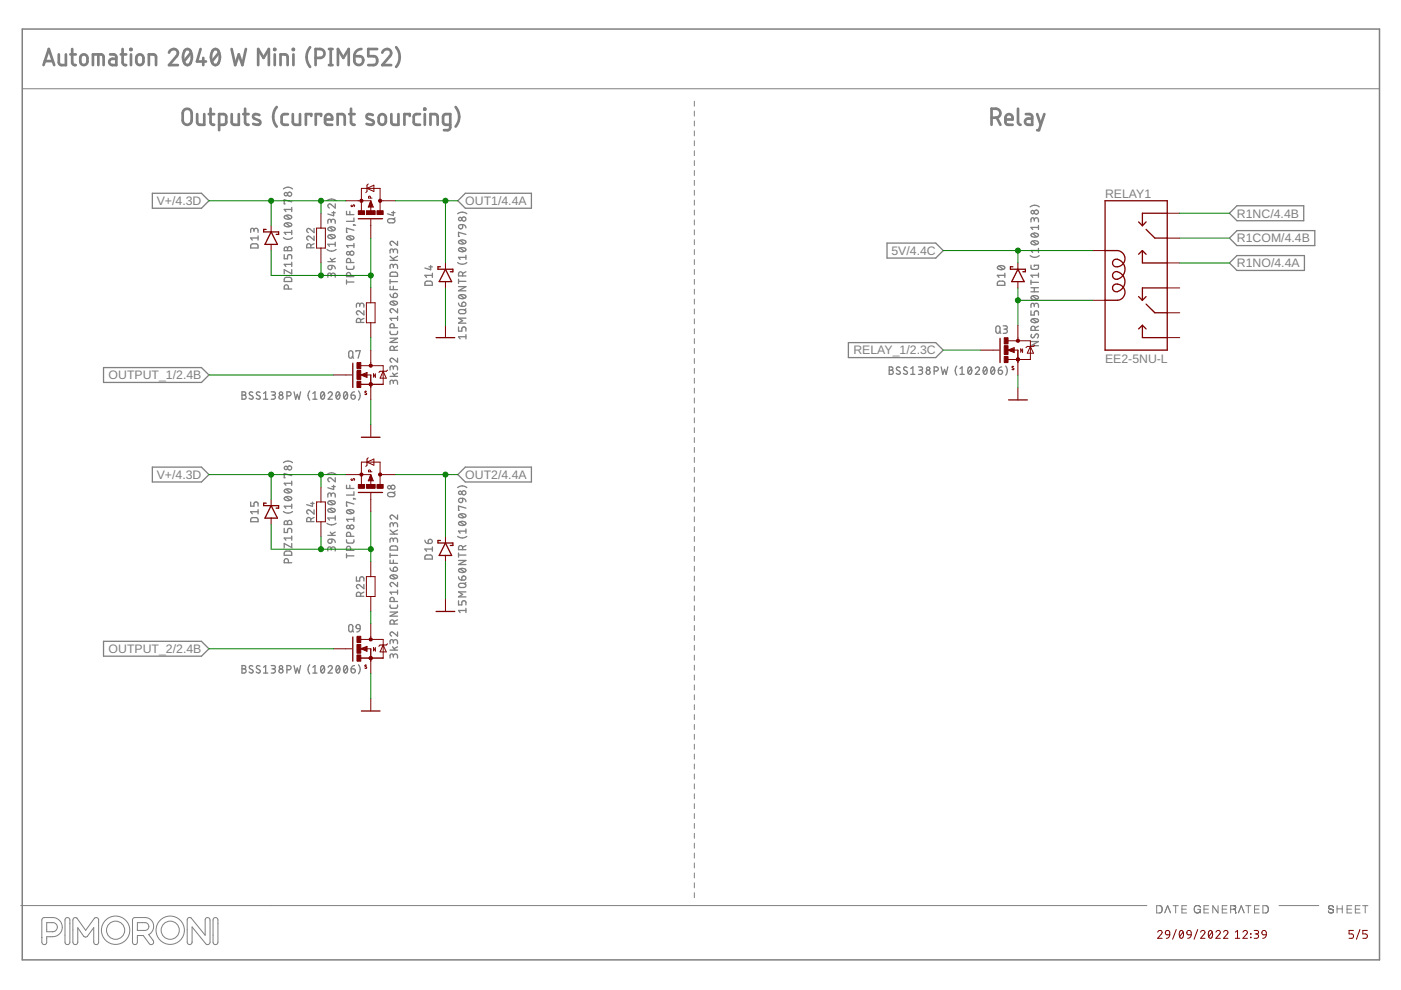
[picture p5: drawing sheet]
<svg xmlns="http://www.w3.org/2000/svg" width="297mm" height="210mm" viewBox="0 0 297 210" stroke-linecap="round" stroke-linejoin="round" font-family="sans-serif">
<defs><g id="words">
<g font-size="2.6" fill="#808080">
<text x="33.2" y="43.5">V+/4.3D</text>
<text x="98.7" y="43.5">OUT1/4.4A</text>
<text x="234.3" y="42">RELAY1</text>
<text x="262.3" y="46.1">R1NC/4.4B</text>
<text x="262.3" y="51.4">R1COM/4.4B</text>
<text x="189" y="54">5V/4.4C</text>
<text x="262.3" y="56.7">R1NO/4.4A</text>
<text x="180.9" y="75.2">RELAY_1/2.3C</text>
<text x="234.3" y="76.9">EE2-5NU-L</text>
<text x="23" y="80.4">OUTPUT_1/2.4B</text>
<text x="33.2" y="101.5">V+/4.3D</text>
<text x="98.7" y="101.5">OUT2/4.4A</text>
<text x="23" y="138.5">OUTPUT_2/2.4B</text>
</g>
</g></defs>
<g fill="none" stroke="#808080" stroke-width=".21">
<path d="M4.7 18.8h287.6M147.2 21.5v1M147.2 23.6v1M147.2 25.7v1M147.2 27.7v1.1M147.2 29.8v1.1M147.2 32v1M147.2 34.1v1M147.2 36.2v1M147.2 38.2v1.1M147.2 40.3v1.1M147.2 42.4v1.1"/>
<path d="M147.2 44.5v1.1M147.2 46.6v1.1M147.2 48.7v1.1M147.2 50.8v1.1M147.2 52.9v1.1M147.2 55v1.1M147.2 57.1v1.1M147.2 59.2v1.1M147.2 61.3v1.1M147.2 63.4v1.1M147.2 65.5v1.1M147.2 67.6v1.1"/>
<path d="M147.2 69.7v1.1M147.2 71.8v1.1M147.2 73.9v1.1M147.2 76v1.1M147.2 78.1v1.1M147.2 80.2v1.1M147.2 82.3v1.1M147.2 84.4v1M147.2 86.5v1M147.2 88.6v1M147.2 90.7v1M147.2 92.8v1"/>
<path d="M147.2 94.9v1M147.2 97v1M147.2 99.1v1M147.2 101.2v1M147.2 103.3v1M147.2 105.4v1M147.2 107.5v1M147.2 109.6v1M147.2 111.7v1M147.2 113.7v1.1M147.2 115.8v1.1M147.2 117.9v1.1"/>
<path d="M147.2 120.1v1M147.2 122.2v1M147.2 124.2v1.1M147.2 126.3v1.1M147.2 128.4v1.1M147.2 130.5v1.1M147.2 132.6v1.1M147.2 134.7v1.1M147.2 136.8v1.1M147.2 138.9v1.1M147.2 141v1.1M147.2 143.1v1.1"/>
<path d="M147.2 145.2v1.1M147.2 147.3v1.1M147.2 149.4v1.1M147.2 151.5v1.1M147.2 153.6v1.1M147.2 155.7v1.1M147.2 157.8v1.1M147.2 159.9v1.1M147.2 162v1M147.2 164.1v1.1M147.2 166.2v1.1M147.2 168.3v1.1"/>
<path d="M147.2 170.4v1M147.2 172.5v1M147.2 174.6v1M147.2 176.7v1M147.2 178.8v1M4.4 192h238.8M8.9 198.8h.1M9.1 194.6l2.1-.1a2.03 2.03 0 0 1 2 2.1 2.03 2.03 0 0 1-2 2h-1.3v1.2a.52 .52 0 0 1-.5 .5 .52 .52 0 0 1-.5-.6v-4.6zM9.9 195.6h1.3a.96 .96 0 0 1 1 1 .96 .96 0 0 1-1 .9h-1.3zM14 194.6h.5l.3 .3v4.9a.52 .52 0 0 1-.5 .5 .52 .52 0 0 1-.5-.5v-4.7zM15.7 194.6l.6 .1 1.9 2.6 1.8-2.6a.52 .52 0 0 1 .6-.1 .52 .52 0 0 1 .3 .5v4.7a.52 .52 0 0 1-.5 .5 .52 .52 0 0 1-.5-.6v-3l-1.4 1.8a.52 .52 0 0 1-.8 0l-1.2-1.8v3.1a.52 .52 0 0 1-.5 .5 .52 .52 0 0 1-.5-.5v-4.7zM16.3 194.7h.1"/>
<path d="M28.1 198.8h.1M28.3 194.6l2.5-.1a1.91 1.91 0 0 1 1.8 1.6 1.91 1.91 0 0 1-1.1 2.1l.9 1.2a.54 .54 0 0 1 0 .7 .54 .54 0 0 1-.7 0l-1.3-1.7h-1.3v1.4a.52 .52 0 0 1-.5 .5 .52 .52 0 0 1-.5-.6v-4.6zM29.1 195.6h1.7a.83 .83 0 0 1 .8 .8 .83 .83 0 0 1-.8 .9h-1.7zM39.8 194.7l.4-.2 .4 .2 2.9 3.6v-3.3a.52 .52 0 0 1 .5-.5 .52 .52 0 0 1 .5 .6v4.7l-.1 .3-.4 .2-.3-.1-3-3.7v3.2a.52 .52 0 0 1-.5 .6 .52 .52 0 0 1-.5-.6zM45.4 194.6h.4l.4 .3v4.9a.52 .52 0 0 1-.5 .5 .52 .52 0 0 1-.5-.5v-4.7zM147.2 180.9v1M147.2 183v1M147.2 185.1v1M147.2 187.2v1M147.2 189.3v1M245.2 192h.8a.87 .87 0 0 1-.1 1.6h-.7zM246.3 192.3h.1"/>
<path d="M247 193.6l.6-1.6 .6 1.6M248.7 192h1.1M249.3 192v1.6M250.6 192.8h.9M251.6 192h-1v1.6h1M253.4 193.4l.1 .1M253.9 192.8h.6v.8M254.2 193.5h-.1M254.3 192.1h.1M254.5 192.3a.75 .75 0 0 0-1.1-.2 .75 .75 0 0 0-.1 1.1l.1 .2M254.5 192.3h.1M254.5 192.3v.1"/>
<path d="M254.5 192.9v.1a.64 .64 0 0 1-1 .5M255.3 192.8h.9M256.3 192h-1v1.6h1M258.3 192v1.6l-1.2-1.6v1.6M259.1 192.8h1M260.2 192h-1.1v1.6h1.1M261.6 192.8h-.1M261.7 192.8h.1M261.7 192.8h-.8M261.7 192l.2 .1M261.8 192h-.9v1.6M261.8 192.8l.1 .1"/>
<path d="M261.8 192.1l.2 .1M261.9 192.9l.1 .6M261.9 193h.1M261.9 192.2h.1M261.9 192.6h.1M261.9 192.6l-.2 .2M261.9 193.2l.1 .1M262 193.5v.1M262 192.2l-.1 .4M262 193.5h.1M262 192.5l-.1 .2M262 193.6h.1"/>
<path d="M262.6 193.6l.6-1.6 .6 1.6M264.1 192h1.1M264.7 192v1.6M266 192.8h.9M267 192h-1v1.6h1M267.8 192l.8 .1a.67 .67 0 0 1 .3 .9l-.3 .5-.8 .1zM268.8 192.3h.1M271.2 192h8.4M281.6 193.1l.1 .1M281.7 193.3l.2 .2h.7M281.7 193.2v.1M281.7 192.5v.1"/>
<path d="M281.7 192.2h.1M281.8 192.6l.1 .1M281.8 192.6h.1M281.8 192.7l.7 .1M281.8 192.1l-.1 .2 .1 .3M281.8 192.1h.1M282 192h.1M282 192l-.2 .1M282 192.7h.1M282 192h.4l.3 .3M282 193.5v.1M282.1 193.6h.1"/>
<path d="M282.3 192.8h.1M282.3 193.6h.1M282.4 192.8l.3 .2-.1 .4M282.6 193.4v.1M282.7 192.3h.1M282.7 192.3v.1M282.7 193v.1M282.7 193.3h.1M283.5 192v1.6M283.5 192.7h1.1M284.6 192v1.6M285.6 192.8h.9"/>
<path d="M286.6 192h-1v1.6h1M287.4 192.8h.9M288.4 192h-1v1.6h1M288.9 192h1.1M289.5 192v1.6"/>
<circle cx="24.5" cy="197.2" r="3"/>
<circle cx="24.5" cy="197.2" r="1.93"/>
<circle cx="36.1" cy="197.2" r="3"/>
<circle cx="36.1" cy="197.2" r="1.93"/>
</g>
<path d="M4.7 6.2h287.8v197.3h-287.8z" fill="none" stroke="#808080" stroke-width=".32"/>
<g fill="none" stroke="#808080" stroke-width=".28">
<path d="M32.3 41h10.4l1.6 1.6-1.6 1.6h-10.4zM53.3 51.8l1.2-.1 .2 .3v.6h-1.6zM53.8 48.8a.43 .43 0 0 1 .5-.4 .43 .43 0 0 1 .4 .4v.5M53.8 49.1v-.4a.35 .35 0 0 0-.3-.3 .35 .35 0 0 0-.4 .3v.6M54.7 50v.9M54.7 50.5h-1.6l.4 .4M60.1 50.4a1.47 1.47 0 0 0 1.9 0M60.1 40a1.47 1.47 0 0 1 1.9 0M60.3 54v.9h.7v-.6a.46 .46 0 0 1 .4-.3 .46 .46 0 0 1 .4 .3v.6M60.4 52.5l.3-.1 .3 .3a.44 .44 0 0 1 .4-.4 .44 .44 0 0 1 .4 .4v.4h-1.5zM60.4 47.4a1.03 1.03 0 0 1 1.4 .3 .96 .96 0 0 1-1.5 0zM60.4 45.8a1.01 1.01 0 0 1 1.4 .2 .93 .93 0 0 1-1.5 0z"/>
<path d="M60.4 58.9l1.2-.1 .2 .3v.6h-1.5zM60.6 47.3l.9 .7M60.6 45.7l.9 .7M61 52.7v.4M61.8 42.8l-1.5-.4v.8h.2M61.8 57.2v.9l-1.5-.9v.9M61.8 44v.9M61.8 48.9v.8M61.8 55.6v.9M61.8 56h-1.5l.3 .5M61.8 49.3h-1.5l.3 .4M61.8 44.4h-1.5l.3 .5"/>
<path d="M65.9 52.5v-.4a.43 .43 0 0 0-.4-.4 .43 .43 0 0 0-.5 .4v.4h1.6M66.6 50.1v.8l-.9-.7a.43 .43 0 0 0-.7 .1 .43 .43 0 0 0 .4 .6M66.6 48.4v.9l-.9-.7a.44 .44 0 0 0-.7 .1 .44 .44 0 0 0 .4 .6M66.6 51.7l-.7 .3M69.3 52.9a1.5 1.5 0 0 0 2 0M69.3 42.5l1-.3 1 .3M69.5 55.5h1.6M69.6 49.9a.99 .99 0 0 1 1.5 .3 .91 .91 0 0 1-1.6 0zM69.6 48.3a.99 .99 0 0 1 1.5 .2 .91 .91 0 0 1-1.6 0zM69.6 56.4l.8-.1v.5a.44 .44 0 0 1-.6 .3 .44 .44 0 0 1-.2-.7zM69.8 49.8l.9 .7M69.8 48.2l.9 .7"/>
<path d="M70 54.8l.5 .7M70.2 58.3a.43 .43 0 0 1 .4-.4 .43 .43 0 0 1 .5 .4v.5M70.2 58.6v-.3a.35 .35 0 0 0-.3-.4 .35 .35 0 0 0-.4 .4v.5M70.2 46.9a.43 .43 0 0 1 .4-.4 .43 .43 0 0 1 .5 .4v.4M70.2 47.2v-.4a.35 .35 0 0 0-.3-.3 .35 .35 0 0 0-.4 .3v.5M70.4 56.3l.4 .1 .3 .6M70.4 45.1h.7M70.7 44.9v.8l-1.2-.3M71.1 43.2v.9l-.9-.7a.43 .43 0 0 0-.7 .1 .43 .43 0 0 0 .3 .6M71.1 51.4v.8M71.1 54.8l-.8 .4M71.1 51.8h-1.6l.3 .4"/>
<path d="M73.5 56.4v.5l.3 .2h1l.2-.2v-.5M73.5 59.8h1.5M73.5 44.8v.7h1.5M73.5 59.4v.8M73.6 50.2a.99 .99 0 0 1 1.4 .2 .91 .91 0 0 1-1.5 0zM73.8 50.1l.9 .7M74.2 44.8v.7M74.3 58.7v-.5a.43 .43 0 0 0-.4-.4 .43 .43 0 0 0-.4 .4v.5h1.5M74.3 55.7v-.5a.43 .43 0 0 0-.4-.4 .43 .43 0 0 0-.4 .4v.5h1.5M75 47.6v.1zM75 48.8l-1.5-.4v.9h.1M75 46.2v.7h-1.5"/>
<path d="M75 51.6v.9M75 52.1h-1.5l.3 .4M75 47.6l.4 .2M82.3 46.5l1-.1a.43 .43 0 0 1 .5 .4 .43 .43 0 0 1-.5 .4l-1-.1-.1-.3zM82.7 59.3v.9M82.7 59.7h1.6M82.7 55.2h1.6M82.7 54.3l1 .9M82.8 57.8l1.2-.1 .2 .3 .1 .6h-1.6zM83 45.1h.8M83.4 56.5a.44 .44 0 0 1 .4-.5 .44 .44 0 0 1 .5 .5v.4M83.4 56.7v-.3a.35 .35 0 0 0-.4-.4 .35 .35 0 0 0-.3 .4v.5"/>
<path d="M83.4 53.2a.45 .45 0 0 1 .4-.4 .45 .45 0 0 1 .5 .4v.5M83.4 53.5v-.4a.35 .35 0 0 0-.4-.3 .35 .35 0 0 0-.3 .3v.6M83.4 44.8v.9l-1.2-.4M83.8 46.2l-.4 .3M84.3 51.2v.8l-.9-.7a.43 .43 0 0 0-.7 .1 .43 .43 0 0 0 .3 .6M84.3 54.3l-1 .5M90.2 59.7l1.2-.1 .2 .3 .1 .6h-1.6zM91 56.6h.7M91.3 56.3v.9l-1.2-.4M91.7 58.4h-1.6l.3 .4M91.7 57.9v.9M97 55.7a1.5 1.5 0 0 0 2 0"/>
<path d="M97 45.3l1-.3 1 .3M97.1 42.6l1.6-1.6h14v3.2h-14zM97.2 59.2v.9M97.2 59.6h1.6M97.3 52.7a.99 .99 0 0 1 1.5 .2 .91 .91 0 0 1-1.6 0zM97.3 51.1a.99 .99 0 0 1 1.5 .2 .91 .91 0 0 1-1.6 0zM97.3 47.8l.8-.2v.6a.44 .44 0 0 1-.7 .3 .44 .44 0 0 1-.1-.7zM97.6 52.6l.8 .7M97.6 51l.8 .7M98.1 58.5v-.4a.43 .43 0 0 0-.4-.5 .43 .43 0 0 0-.5 .5v.4h1.6M98.1 47.6l.4 .2 .3 .5M98.8 54.1v.9"/>
<path d="M98.8 49.7l-1.6-.4v.8h.2M98.8 57.6l-.7 .4M98.8 54.6h-1.6l.4 .4M188.1 51.5h10.3l1.6 1.6-1.6 1.6h-10.3zM211.6 56.5a.99 .99 0 0 1 1.4 .2 .93 .93 0 0 1-1.5 0zM211.6 59.7l1.2-.1 .2 .3v.6h-1.5zM211.8 56.4l.9 .7M213 58.4h-1.5l.3 .4M213 57.9v.9M218.4 54.2a1.47 1.47 0 0 0 1.9 0M218.4 43.9l1-.4 .9 .4M218.6 56.2v.7l.2 .2h1l.4-.2v-.7h-.9v.3"/>
<path d="M218.6 59.4v.9M218.6 59.9h1.6M218.7 51.2a1.01 1.01 0 0 1 1.5 .3 .93 .93 0 0 1-1.6 0zM218.7 49.6a1.01 1.01 0 0 1 1.5 .2 .93 .93 0 0 1-1.6 0zM218.9 51.1l.9 .7M218.9 49.5l.9 .7M219.3 46.6a.44 .44 0 0 1 .4-.4 .44 .44 0 0 1 .5 .4v.5M219.3 46.9v-.4a.35 .35 0 0 0-.4-.3 .35 .35 0 0 0-.3 .3v.6M220.2 47.8v.9M220.2 52.7v.8M220.2 57.9v.9M220.2 58.4h-1.6l.3 .4"/>
<path d="M220.2 53.1h-1.6l.3 .4M220.2 48.2h-1.6l.3 .5M260.7 50.5l1.6-1.6h16.5v3.2h-16.5zM260.7 45.2l1.6-1.6h14.1v3.2h-14.1zM260.7 55.8l1.6-1.6h14.3v3.1h-14.3zM21.9 77.9h20.8l1.6 1.6-1.6 1.6h-20.8zM61.2 61.3v-.5a.44 .44 0 0 0-.5-.4 .44 .44 0 0 0-.4 .4v.5h1.5M74.1 74.5l.3-.1 .3 .1 .1 1a.43 .43 0 0 1-.4 .4 .43 .43 0 0 1-.5-.4zM74.6 75.6l.4 .3M75.5 74.5v-.1h.9l-.5 1.5M76.3 64.7a.44 .44 0 0 1 .4-.4 .44 .44 0 0 1 .5 .4v.4M76.3 65v-.4a.35 .35 0 0 0-.4-.3 .35 .35 0 0 0-.3 .3v.5"/>
<path d="M76.5 68.4v-.5a.44 .44 0 0 0-.5-.4 .44 .44 0 0 0-.4 .4v.5h1.6M77.2 65.9v.9l-.9-.8a.43 .43 0 0 0-.7 .2 .43 .43 0 0 0 .3 .6M77.2 67.5l-.7 .3M82.7 70.2v.5l.3 .2h1.1l.1-.2 .1-.5M82.7 62.4l.3 .5 .4 .2M82.7 60.7v.7h1.6M82.7 79.8h1.6M82.7 71.7h1.6l-1.6 .9h1.6M82.8 64a1.01 1.01 0 0 1 1.5 .3 .93 .93 0 0 1-1.6 0zM83 63.9l.9 .7M83.2 79.1l.6 .7M83.4 78a.45 .45 0 0 1 .4-.4 .45 .45 0 0 1 .5 .4v.4"/>
<path d="M83.4 78.3v-.4a.35 .35 0 0 0-.4-.3 .35 .35 0 0 0-.3 .3v.5M83.4 60.7v.7M83.5 62.3a.45 .45 0 0 1 .7 .1 .45 .45 0 0 1-.4 .7h-.4zM83.6 74.3v-.5a.43 .43 0 0 0-.5-.4 .43 .43 0 0 0-.4 .4v.5h1.6M83.6 69.5v-.5a.43 .43 0 0 0-.5-.4 .43 .43 0 0 0-.4 .4v.5h1.6M84.3 75.9v.9l-.9-.7a.43 .43 0 0 0-.7 .1 .43 .43 0 0 0 .3 .6M84.3 65.4v.9l-.9-.7a.43 .43 0 0 0-.7 .1 .43 .43 0 0 0 .3 .6M84.3 67.1v.8M84.3 79.1l-.8 .4M84.3 73.4l-.7 .3M84.3 67.5h-1.6l.3 .4M97.2 69.3v.9h.7v-.5a.44 .44 0 0 1 .5-.4 .44 .44 0 0 1 .4 .4v.5"/>
<path d="M97.2 64.3l.3 .5 .4 .2M97.2 60.8h1.6l-1.6 .9h1.6M97.3 62.7a.99 .99 0 0 1 1.5 .2 .91 .91 0 0 1-1.6 0zM97.3 65.8l1.1-.2a.43 .43 0 0 1 .4 .5 .43 .43 0 0 1-.4 .4h-.9l-.3-.2zM97.6 62.5l.8 .7M98 64.2a.45 .45 0 0 1 .7 .1 .45 .45 0 0 1-.3 .7h-.5zM98.8 67.5h-1.6l.9 .5-.9 .5h1.6M98.8 71.4h-1.6l.4 .4M98.8 71v.8M98.8 65.5l-.4 .3M179.9 72.6h18.5l1.6 1.6-1.6 1.6h-18.5zM188.5 77.8h.5a.36 .36 0 0 1 .3 .3 .36 .36 0 0 1-.3 .4 .43 .43 0 0 1 .4 .4 .43 .43 0 0 1-.4 .5h-.5z"/>
<path d="M188.5 78.5h.5M190.8 77.9l-.2-.1a.38 .38 0 0 0-.5 .1 .38 .38 0 0 0 .1 .6l.5 .2a.39 .39 0 0 1 .1 .6 .39 .39 0 0 1-.6 0l-.2-.1M192.3 77.9l-.2-.1a.37 .37 0 0 0-.5 .2 .37 .37 0 0 0 .1 .5l.6 .3a.43 .43 0 0 1-.2 .6 .43 .43 0 0 1-.6-.2M193.1 79.4h.9M193.1 78.1l.4-.3v1.6M194.7 77.8h.6a.36 .36 0 0 1 .3 .3 .36 .36 0 0 1-.3 .4h-.4M195.2 78.5a.43 .43 0 0 1 .4 .4 .43 .43 0 0 1-.4 .5h-.5M198.1 78.7h.4a.44 .44 0 0 0 .4-.5 .44 .44 0 0 0-.4-.4h-.4v1.6M199.5 77.8l.4 1.6 .4-1.1 .3 1.1 .4-1.6M202.9 77.6l-.4 1 .4 .9M203.5 79.4h.9M203.5 78.1l.5-.3v1.6"/>
<path d="M205.4 77.9l.2-.1a.93 .93 0 0 1 0 1.6 .99 .99 0 0 1-.2-1.5zM206 78.1l-.7 .9M206.8 78.1a.43 .43 0 0 1 .6-.3 .43 .43 0 0 1 .1 .7l-.7 .9h.9M208.6 77.9l.3-.1a.93 .93 0 0 1 0 1.6 .99 .99 0 0 1-.3-1.5zM209.2 78.1l-.7 .9M210.2 77.9l.3-.1a.93 .93 0 0 1 0 1.6 .99 .99 0 0 1-.3-1.5zM210.8 78.1l-.7 .9M211.3 69.2l.3-.1 .3 .1 .1 1a.44 .44 0 0 1-.4 .5 .44 .44 0 0 1-.5-.5zM211.7 78.5h.5a.44 .44 0 0 1 .3 .5 .44 .44 0 0 1-.4 .4 .44 .44 0 0 1-.4-.5zM211.8 70.3l.4 .4M212.4 77.8l-.6 .3-.1 .4M212.7 69.1h.5a.35 .35 0 0 1 .4 .3 .35 .35 0 0 1-.4 .4h-.3"/>
<path d="M213.1 69.8a.44 .44 0 0 1 .5 .4 .44 .44 0 0 1-.5 .5h-.4M213.2 77.6l.4 1-.4 .9M218.6 65.9v.9h.7v-.5a.45 .45 0 0 1 .4-.4 .45 .45 0 0 1 .5 .4v.5M218.6 72.4h1.6l-1.6 .9h1.6M218.6 61.9h1.6M218.6 61h1.6M218.7 67.7a1.03 1.03 0 0 1 1.5 .3 .93 .93 0 0 1-1.6 0zM218.7 62.9a.99 .99 0 0 1 1.5 .2 .96 .96 0 0 1-1.6 0zM218.7 70.9l-.1 .5 .3 .2 .3-.1 .3-.5a.39 .39 0 0 1 .6-.1 .39 .39 0 0 1 0 .6l-.2 .2M218.9 67.6l.9 .7M218.9 62.8l.9 .7M219.3 64.7a.45 .45 0 0 1 .4-.4 .45 .45 0 0 1 .5 .4v.5"/>
<path d="M219.3 65v-.4a.35 .35 0 0 0-.4-.3 .35 .35 0 0 0-.3 .3v.6M219.3 61v.9M219.5 70v-.4a.44 .44 0 0 0-.5-.4 .44 .44 0 0 0-.4 .4v.4h1.6M220.2 69.2l-.7 .3M32.3 99h10.4l1.6 1.6-1.6 1.6h-10.4zM51.3 83.1h.5a.35 .35 0 0 1 .3 .3 .35 .35 0 0 1-.3 .4 .43 .43 0 0 1 .4 .4 .43 .43 0 0 1-.4 .4h-.5zM51.3 83.8h.5M53.6 83.2a.41 .41 0 0 0-.6-.1 .41 .41 0 0 0-.1 .6l.6 .3a.43 .43 0 0 1 0 .7 .43 .43 0 0 1-.7-.3M55.1 83.2a.41 .41 0 0 0-.5-.1 .41 .41 0 0 0-.2 .6l.6 .3a.4 .4 0 0 1 .1 .6 .4 .4 0 0 1-.6 0l-.2-.2M55.9 84.6h.9M55.9 83.4l.4-.3v1.5M57.5 83.1h.5a.35 .35 0 0 1 .4 .3 .35 .35 0 0 1-.4 .4h-.3"/>
<path d="M58 83.8a.43 .43 0 0 1 .4 .4 .43 .43 0 0 1-.4 .4h-.5M60.1 98.1l1-.4 .9 .4M60.8 83.9h.5a.43 .43 0 0 0 .4-.4 .43 .43 0 0 0-.4-.4h-.5v1.5M62.3 83.1l.4 1.5 .3-1 .4 1 .3-1.5M65.7 82.9a1.5 1.5 0 0 0 0 1.9M66.3 84.6h.9M66.3 83.4l.5-.3v1.5M68.2 83.2l.2-.1a.91 .91 0 0 1 0 1.5 .97 .97 0 0 1-.2-1.4zM68.7 83.4l-.6 .9M69.6 83.4a.44 .44 0 0 1 .6-.3 .44 .44 0 0 1 .1 .7l-.7 .8h.9M71.4 83.2l.2-.1a.91 .91 0 0 1 0 1.5 .99 .99 0 0 1-.2-1.4zM72 83.4l-.7 .9"/>
<path d="M73 83.2l.3-.1a.91 .91 0 0 1 0 1.5 .97 .97 0 0 1-.3-1.4zM73.6 83.4l-.7 .9M74.4 83.8h.6a.44 .44 0 0 1 .3 .5 .44 .44 0 0 1-.4 .4 .44 .44 0 0 1-.5-.5zM75.2 83.1l-.5 .1-.3 .6M76 82.9a1.5 1.5 0 0 1 0 1.9M83.4 81a.44 .44 0 0 1 .4-.4 .44 .44 0 0 1 .5 .4v.5M83.4 81.3v-.4a.35 .35 0 0 0-.4-.3 .35 .35 0 0 0-.3 .3v.6M53.1 106.4v.9h.7v-.5a.44 .44 0 0 1 .5-.4 .44 .44 0 0 1 .4 .4v.5M53.3 109.9l1.2-.1 .2 .2v.6h-1.6zM54.7 108.1v.8M54.7 108.5h-1.6l.4 .4M60.1 108.5l1 .3 .9-.3"/>
<path d="M60.3 112v.9h.7v-.5a.45 .45 0 0 1 .4-.4 .45 .45 0 0 1 .4 .4v.5M60.4 110.5l.3-.1 .3 .4a.44 .44 0 0 1 .4-.5 .44 .44 0 0 1 .4 .5v.4h-1.5zM60.4 105.5a1.01 1.01 0 0 1 1.4 .2 .93 .93 0 0 1-1.5 0zM60.4 103.8a1.01 1.01 0 0 1 1.4 .3 .93 .93 0 0 1-1.5 0zM60.4 117l.3-.2 .9 .1 .2 .2v.6h-1.5zM60.6 105.3l.9 .8M60.6 103.7l.9 .7M61 110.8v.4M61.2 119.3v-.4a.44 .44 0 0 0-.5-.5 .44 .44 0 0 0-.4 .5v.4h1.5M61.8 100.8l-1.5-.4v.9h.2M61.8 115.2v.9l-1.5-.9v.9M61.8 102v.9"/>
<path d="M61.8 106.9v.9M61.8 113.7v.8M61.8 114.1h-1.5l.3 .4M61.8 107.3h-1.5l.3 .5M61.8 102.5h-1.5l.3 .4M65.9 110.6v-.4a.43 .43 0 0 0-.4-.5 .43 .43 0 0 0-.5 .5v.4h1.6M65.9 106.7h.7M66.3 106.5v.9l-1.3-.4M66.6 108.1v.9l-.9-.8a.44 .44 0 0 0-.7 .2 .44 .44 0 0 0 .4 .6M66.6 109.7l-.7 .4M69.3 111l1 .3 1-.3M69.3 100.6a1.5 1.5 0 0 1 2 0"/>
<path d="M69.5 113.5h1.6M69.6 108a.99 .99 0 0 1 1.5 .2 .91 .91 0 0 1-1.6 0zM69.6 106.3a.97 .97 0 0 1 1.5 .3 .94 .94 0 0 1-1.6 0zM69.6 114.4l.8-.1v.6a.44 .44 0 0 1-.7 .2 .44 .44 0 0 1-.1-.7zM69.8 107.9l.9 .7M69.8 106.2l.9 .7M70 112.8l.5 .7M70.2 116.4a.43 .43 0 0 1 .4-.4 .43 .43 0 0 1 .5 .4v.4M70.2 116.6v-.3a.35 .35 0 0 0-.3-.3 .35 .35 0 0 0-.4 .3v.5M70.2 105a.43 .43 0 0 1 .4-.5 .43 .43 0 0 1 .5 .5v.4M70.2 105.2v-.3a.35 .35 0 0 0-.3-.4 .35 .35 0 0 0-.4 .4v.5M70.4 114.3l.4 .1 .3 .6"/>
<path d="M70.4 103.2h.7M70.7 102.9v.9l-1.2-.4M71.1 101.3v.9l-.9-.8a.43 .43 0 0 0-.7 .1 .43 .43 0 0 0 .3 .7M71.1 109.4v.9M71.1 112.8l-.8 .4M71.1 109.8h-1.6l.3 .5M73.5 114.4v.5l.3 .2h1l.2-.2v-.5M73.5 102.9v.7h1.5M73.5 117.4v.9M73.5 117.9h1.5M73.6 108.2a.99 .99 0 0 1 1.4 .3 .91 .91 0 0 1-1.5 0zM73.8 108.1l.9 .7"/>
<path d="M74.2 102.9v.7M74.3 116.7v-.5a.43 .43 0 0 0-.4-.4 .43 .43 0 0 0-.4 .4v.5h1.5M74.3 113.7v-.4a.43 .43 0 0 0-.4-.5 .43 .43 0 0 0-.4 .5v.4h1.5M75 105.7v.1zM75 106.9l-1.5-.5v.9h.1M75 104.3v.7h-1.5M75 109.7v.9M75 110.1h-1.5l.3 .5M75 105.7l.4 .1M82.3 104.5l1-.1a.44 .44 0 0 1 .5 .5 .44 .44 0 0 1-.5 .4l-1-.1-.1-.3zM82.7 117.3v.9M82.7 118.7v.7h1.6"/>
<path d="M82.7 117.8h1.6M82.7 113.2h1.6M82.7 112.4l1 .8M82.8 115.9l1.2-.1 .2 .2 .1 .6h-1.6zM83.4 114.5a.44 .44 0 0 1 .4-.4 .44 .44 0 0 1 .5 .4v.5M83.4 114.8v-.4a.35 .35 0 0 0-.4-.3 .35 .35 0 0 0-.3 .3v.6M83.4 111.3a.44 .44 0 0 1 .4-.5 .44 .44 0 0 1 .5 .5v.4M83.4 111.5v-.3a.35 .35 0 0 0-.4-.4 .35 .35 0 0 0-.3 .4v.5M83.4 118.7v.7M83.8 104.2l-.4 .4M84.3 109.2v.9l-.9-.8a.44 .44 0 0 0-.7 .2 .44 .44 0 0 0 .3 .6M84.3 112.4l-1 .5"/>
<path d="M90.1 114.5l.1 .5 .6 .2M90.2 117.8l1.2-.1 .2 .2 .1 .6h-1.6zM90.9 114.5a.45 .45 0 0 1 .7 .1 .45 .45 0 0 1-.4 .6h-.4zM91.7 116v.9M91.7 116.4h-1.6l.3 .5M97 113.7l1 .4 1-.4M97 103.4a1.5 1.5 0 0 1 2 0M97.1 100.6l1.6-1.6h14v3.2h-14zM97.2 117.3v.8M97.2 118.8h1.6l-1.6 .9h1.6M97.2 117.7h1.6M97.3 110.7a.99 .99 0 0 1 1.5 .3 .91 .91 0 0 1-1.6 0z"/>
<path d="M97.3 109.1a.97 .97 0 0 1 1.5 .3 .94 .94 0 0 1-1.6 0zM97.3 105.8l.8-.1v.5a.44 .44 0 0 1-.7 .3 .44 .44 0 0 1-.1-.7zM97.6 110.6l.8 .7M97.6 109l.8 .7M98.1 116.5v-.4a.43 .43 0 0 0-.4-.4 .43 .43 0 0 0-.5 .4v.4h1.6M98.1 105.7l.6 .3 .1 .4M98.8 112.2v.9M98.8 107.7l-1.6-.4v.9h.2M98.8 115.7l-.7 .3M98.8 112.6h-1.6l.4 .5M21.9 136h20.8l1.6 1.6-1.6 1.5h-20.8zM74.1 132.5l.4-.1 .3 .3v.9a.43 .43 0 0 1-.4 .4 .43 .43 0 0 1-.5-.4z"/>
<path d="M74.6 133.6l.4 .4M75.6 122.3v.9h.7v-.5a.45 .45 0 0 1 .4-.4 .45 .45 0 0 1 .5 .4v.5M75.6 132.5l.3-.1 .3 .1 .2 .8-.8-.1-.1-.4zM76.4 133.3l-.3 .6-.5 .1M76.5 126.4v-.4a.44 .44 0 0 0-.5-.5 .44 .44 0 0 0-.4 .5v.4h1.6M77.2 123.9v.9l-.9-.7a.43 .43 0 0 0-.7 .1 .43 .43 0 0 0 .3 .6M77.2 125.5l-.7 .4M82.7 128.3v.5l.3 .2 1.2-.1 .1-.6M82.7 120.4l.1 .4 .6 .3M82.7 137.8h1.6M82.7 129.8h1.6l-1.6 .8h1.6M82.8 122.1a1.01 1.01 0 0 1 1.5 .2 .93 .93 0 0 1-1.6 0z"/>
<path d="M83 122l.9 .7M83.2 137.1l.6 .7M83.4 139.1a.44 .44 0 0 1 .4-.5 .44 .44 0 0 1 .5 .5v.4M83.4 139.3v-.3a.35 .35 0 0 0-.4-.4 .35 .35 0 0 0-.3 .4v.5M83.4 136.1a.44 .44 0 0 1 .4-.5 .44 .44 0 0 1 .5 .5v.4M83.4 136.3v-.3a.35 .35 0 0 0-.4-.4 .35 .35 0 0 0-.3 .4v.5M83.5 120.4a.45 .45 0 0 1 .7 .1 .45 .45 0 0 1-.4 .6h-.4zM83.6 132.3v-.4a.43 .43 0 0 0-.5-.5 .43 .43 0 0 0-.4 .5v.4h1.6M83.6 127.5v-.4a.43 .43 0 0 0-.5-.4 .43 .43 0 0 0-.4 .4v.4h1.6M84.3 134v.9l-.9-.8a.43 .43 0 0 0-.7 .2 .43 .43 0 0 0 .3 .6M84.3 123.5v.9l-.9-.8a.44 .44 0 0 0-.7 .2 .44 .44 0 0 0 .3 .6M84.3 125.1v.9"/>
<path d="M84.3 137.1l-.8 .4M84.3 131.4l-.7 .4M84.3 125.6h-1.6l.3 .4M97.2 127.4v.8h.7v-.5a.44 .44 0 0 1 .5-.3 .44 .44 0 0 1 .4 .3v.5M97.2 122.3l.1 .4 .6 .3M97.3 120.7a1.01 1.01 0 0 1 1.5 .2 .91 .91 0 0 1-1.6 0zM97.3 123.8l1.1-.1a.45 .45 0 0 1 .4 .4 .45 .45 0 0 1-.4 .5l-1.1-.2-.1-.3zM97.6 120.6l.8 .7M98 122.2a.44 .44 0 0 1 .7 .2 .44 .44 0 0 1-.3 .6h-.5zM98.8 129v.9M98.8 129.4h-1.6l.4 .5M98.8 125.5h-1.6l.9 .5-.9 .6h1.6"/>
<path d="M98.8 123.5l-.4 .4M51.3 141.1h.5a.35 .35 0 0 1 .3 .4 .35 .35 0 0 1-.3 .3 .44 .44 0 0 1 .4 .5 .44 .44 0 0 1-.4 .4h-.5zM51.3 141.8h.5M53.6 141.2l-.5-.1-.2 .4v.2l.6 .3a.42 .42 0 0 1-.1 .7 .42 .42 0 0 1-.6-.2M55.1 141.2l-.5-.1-.2 .4 .6 .5a.39 .39 0 0 1 .1 .7 .39 .39 0 0 1-.6-.1l-.2-.1M55.9 141.5l.4-.4v1.6M55.9 142.7h.9M57.5 141.1h.5a.35 .35 0 0 1 .4 .4 .35 .35 0 0 1-.4 .3h-.3M58 141.8a.44 .44 0 0 1 .4 .5 .44 .44 0 0 1-.4 .4h-.5M60.8 142h.5a.44 .44 0 0 0 .4-.4 .44 .44 0 0 0-.4-.5h-.5v1.6M62.3 141.1l.4 1.6 .3-1.1 .4 1.1 .3-1.6M65.7 140.9a1.47 1.47 0 0 0 0 2"/>
<path d="M66.3 141.5l.5-.4v1.6M66.3 142.7h.9M68.2 141.2l.2-.1a.93 .93 0 0 1 0 1.6 1.01 1.01 0 0 1-.2-1.5zM68.7 141.5l-.6 .8M69.6 141.5a.44 .44 0 0 1 .6-.4 .44 .44 0 0 1 .1 .7l-.7 .9h.9M71.4 141.2l.2-.1a.93 .93 0 0 1 0 1.6 1.03 1.03 0 0 1-.2-1.5zM72 141.5l-.7 .8M73 141.2l.3-.1a.93 .93 0 0 1 0 1.6 1.01 1.01 0 0 1-.3-1.5zM73.6 141.5l-.7 .8M74.4 141.8h.6a.44 .44 0 0 1 .3 .5 .44 .44 0 0 1-.4 .4 .44 .44 0 0 1-.5-.4zM75.2 141.1l-.5 .1-.3 .6M76 140.9a1.47 1.47 0 0 1 0 2"/>
<circle cx="60.6" cy="41.2" r=".36"/>
<circle cx="61.4" cy="41.2" r=".44"/>
<circle cx="73.8" cy="53.7" r=".35"/>
<circle cx="74.6" cy="53.7" r=".44"/>
<circle cx="97.6" cy="46.4" r=".35"/>
<circle cx="98.3" cy="46.4" r=".44"/>
<circle cx="218.9" cy="45" r=".35"/>
<circle cx="219.7" cy="45" r=".44"/>
<circle cx="196.8" cy="78.9" r=".44"/>
<circle cx="196.8" cy="78.2" r=".35"/>
<circle cx="59.6" cy="84.2" r=".44"/>
<circle cx="59.6" cy="83.4" r=".35"/>
<circle cx="60.6" cy="99.2" r=".35"/>
<circle cx="61.4" cy="99.2" r=".44"/>
<circle cx="73.8" cy="111.7" r=".35"/>
<circle cx="74.6" cy="111.7" r=".44"/>
<circle cx="82.5" cy="103.3" r=".35"/>
<circle cx="83.3" cy="103.3" r=".44"/>
<circle cx="97.6" cy="104.5" r=".35"/>
<circle cx="98.3" cy="104.5" r=".44"/>
<circle cx="59.6" cy="142.3" r=".44"/>
<circle cx="59.6" cy="141.5" r=".35"/>
</g>
<g fill="none" stroke="#800000" stroke-width=".28">
<path d="M56.4 48.6h-.5v.6h3.2v.5h-.6M57.5 49.2l1.3 2.6h-2.6zM76 46.4h5.1M93.4 56.6h-.5v.5h3.1v.5h-.5M94.4 57.1l1.4 2.6h-2.7zM214.8 56.6h-.6v.5h3.2v.5h-.5M215.8 57.1l1.3 2.6h-2.6zM234.3 53.1h2.6a1.71 1.71 0 0 1 1.6 2.1 1.71 1.71 0 0 1-2.3 1.2 .86 .86 0 0 1-.1-1.2 .86 .86 0 0 1 1.2-.1 2.13 2.13 0 0 1 1.2 2.4 2.13 2.13 0 0 1-2.1 1.7 .85 .85 0 0 1-.4-1.3 .85 .85 0 0 1 1.3-.1 2.13 2.13 0 0 1 1.2 2.3 2.13 2.13 0 0 1-2.1 1.7 .88 .88 0 0 1-.4-1.2 .88 .88 0 0 1 1.3-.3 1.71 1.71 0 0 1 1.2 1.8 1.71 1.71 0 0 1-1.6 1.6h-2.6M234.3 42.6h13.2v31.6h-13.2zM241.4 47.1l.8 .8M242.2 53.1v2.7h5.3M242.2 53.1l.8 .8"/>
<path d="M242.2 53.1l-.8 .8M243 48.6l1.9 1.9h2.6M243 47.1l-.8 .8M247.5 45.2h-5.3v2.7M74.8 77v5.1M92.5 71.6h3.9M212 71.7v5.2M241.4 62.9l.8 .8M242.2 69v2.6h5.3M242.2 69l.8 .7M242.2 69l-.8 .7M243 64.5l1.9 1.8h2.6"/>
<path d="M243 62.9l-.8 .8M247.5 61h-5.3v2.7M76.6 92.7h4M213.8 84.8h4M56.4 106.7h-.5v.5h3.2v.5h-.6M57.5 107.2l1.3 2.7h-2.6zM76 104.4h5.1M93.4 114.6h-.5v.5h3.1v.6h-.5M94.4 115.1l1.4 2.7h-2.7zM74.8 135v5.2M92.5 129.6h3.9M76.6 150.7h4"/>
</g>
<g fill="none" stroke="#800000" stroke-width=".21">
<path d="M77.8 39.9l1.5-.6v1.3zM78.1 39l-.3 .3v1.3l-.2 .3M57.5 47.9v1.3M57.5 51.8v1.3M67.1 48.4h1.9v4.2h-1.9zM68.1 45.2v3.2M68.1 52.6v3.2M73.3 42.6h5.3M74.5 43.5l.1 .3 .5-.3v.3M78.5 42l-.1-.4-.3 .1v.3h.8M78.6 42.6l.5 1.3h-1zM78.6 43.8v.9"/>
<path d="M78.6 46.5v4M80.6 44.7v-4.8h-4v4.8M80.6 42.6h3.3M94.4 55.8v1.3M94.4 59.7v1.3M215.8 55.8v1.3M215.8 59.7v1.3M231.6 53.1h2.7M247.5 50.5h2.6M247.5 55.8h2.6M247.5 45.2h2.6M70.7 79.5h4"/>
<path d="M76.5 79.5l1.3-.5v1zM76.5 77.5h4.7v4h-4.7M77.7 79.5h.9v5.3M77.7 64.2h1.8v4.2h-1.8zM78.6 61v3.2M78.6 68.4v3.2M78.6 74.2v3.3M79.6 79.2v.8l-.4-.8v.8M81.2 78.7l.7 1.5h-1.3zM82.2 78.5l-.3 .2h-1.3l-.3 .3M94.4 69v2.6M207.9 74.2h4"/>
<path d="M213.7 74.2l1.3-.5v1.1zM213.7 72.3h4.8v3.9h-4.8M214.9 74.2h.9v5.3M214.9 77.7h-.2l-.1 .1 .3 .5h-.4M215.8 69v3.3M216.8 74v.7l-.4-.7v.7M218.5 73.4l.6 1.5h-1.3zM219.4 73.2l-.3 .2h-1.3l-.3 .3M231.6 63.7h2.7M247.5 66.3h2.6M247.5 71.6h2.6M247.5 61h2.6"/>
<path d="M77.7 83h-.3v.1l.3 .5h-.4M77.8 98l1.5-.7v1.3zM78.1 97l-.3 .3v1.3l-.2 .3M78.6 90.1v2.6M215.8 82.1v2.7M57.5 105.9v1.3M57.5 109.9v1.3M67.1 106.4h1.9v4.2h-1.9zM68.1 103.3v3.1M68.1 110.6v3.2M73.3 100.6h5.3M74.5 101.5v.3l.1 .1 .5-.4v.4"/>
<path d="M78.5 100l-.1-.3h-.3v.3h.8M78.6 101.8v.9M78.6 104.6v3.9M78.6 119.1v3.2M78.6 100.6l.5 1.3h-1zM80.6 102.7v-4.7h-4v4.7M80.6 100.6h3.3M94.4 113.8v1.3M94.4 117.8v1.3M70.7 137.6h4M76.5 137.6l1.3-.6v1.1zM76.5 135.6h4.7v3.9h-4.7"/>
<path d="M77.7 137.6h.9v5.2M77.7 122.3h1.8v4.2h-1.8zM78.6 126.5v3.1M78.6 132.3v3.3M79.6 137.3v.7l-.4-.7v.7M81.2 136.8l.7 1.4h-1.3zM82.2 136.5l-.3 .3h-1.3l-.3 .2M94.4 127v2.6M77.7 141.1l-.3-.1v.2l.3 .4h-.4M78.6 148.1v2.6M245.4 197.6a.46 .46 0 0 1 .7-.3 .46 .46 0 0 1 .2 .7l-.9 .9h1M247.2 197.4l.3-.1 .4 .1 .1 .8-.8-.1-.1-.4z"/>
<path d="M248 198.2l-.3 .6-.4 .1M249.4 197.1l-.8 2M250.2 197.4l.3-.1a.98 .98 0 0 1 0 1.6 1.07 1.07 0 0 1-.3-1.5zM250.8 197.6l-.7 1M251.8 197.4l.3-.1 .3 .1 .2 .8-.9-.1-.1-.4zM252.6 198.2l-.2 .4-.6 .3M253.9 197.1l-.7 2M254.6 197.6a.46 .46 0 0 1 .6-.3 .46 .46 0 0 1 .1 .7l-.7 .9h.9M256.4 197.4l.2-.1a.98 .98 0 0 1 0 1.6 1.03 1.03 0 0 1-.2-1.5zM257 197.6l-.7 1M257.8 197.6a.46 .46 0 0 1 .6-.3 .46 .46 0 0 1 .2 .7l-.8 .9h.9M259.4 197.6a.46 .46 0 0 1 .7-.3 .46 .46 0 0 1 .1 .7l-.8 .9h.9"/>
<path d="M261.9 198.9h.9M261.9 197.6l.5-.3v1.6M263.5 197.6a.46 .46 0 0 1 .7-.3 .46 .46 0 0 1 .1 .7l-.8 .9h1M265.2 198v.1zM265.2 198.7v.1zM265.9 197.3h.6a.37 .37 0 0 1 .3 .3 .37 .37 0 0 1-.3 .4h-.4M266.4 198a.47 .47 0 0 1 .4 .5 .47 .47 0 0 1-.4 .4h-.5M267.7 197.4l.3-.1 .3 .1 .2 .8-.8-.1-.2-.4zM268.5 198.2l-.3 .6-.5 .1M287 197.3h-1v.7h.6a.48 .48 0 0 1 .4 .5 .48 .48 0 0 1-.4 .4h-.6M288.3 197.1l-.7 2M289.9 197.3h-1v.7h.6a.47 .47 0 0 1 .4 .5 .47 .47 0 0 1-.4 .4h-.6"/>
</g>
<path d="M78.6 43.5v.3h.3l-.3-1-.3 1M77.7 79.2l-.9 .3 .9 .3v-.3h-.3M214.9 74l-.9 .2 .9 .3v-.3h-.3M78.6 101.5v.3h.3l-.3-.9-.3 .9M77.7 137.3l-.9 .3 .9 .2v-.2h-.3" fill="none" stroke="#800000" stroke-width=".32"/>
<g fill="#800000" stroke="#800000" stroke-width=".21">
<path d="M78.4 81.2h.4v.5h-.4z" fill-rule="evenodd"/>
<path d="M78.4 77.3h.4v.5h-.4z" fill-rule="evenodd"/>
<path d="M78.4 81.2h.4v.5h-.4z" fill-rule="evenodd"/>
<circle cx="215.8" cy="76.2" r=".35"/>
<circle cx="215.8" cy="72.3" r=".35"/>
<circle cx="76.6" cy="42.6" r=".35"/>
<circle cx="80.6" cy="42.6" r=".35"/>
<circle cx="76.6" cy="100.6" r=".35"/>
<circle cx="80.6" cy="100.6" r=".35"/>
<circle cx="78.6" cy="139.5" r=".35"/>
<circle cx="78.6" cy="135.6" r=".35"/>
</g>
<g fill="#800000" stroke="#800000" stroke-width=".21">
<path d="M212.9 75.6h.8v1.3h-.8z"/>
<path d="M212.9 71.6h.8v1.3h-.8z"/>
<path d="M212.9 73.3h.8v1.9h-.8z"/>
<path d="M76 44.7h1.3v.8h-1.3z"/>
<path d="M79.9 44.7h1.3v.8h-1.3z"/>
<path d="M77.7 44.7h1.8v.8h-1.8z"/>
<path d="M75.7 80.8h.8v1.3h-.8z"/>
<path d="M75.7 76.9h.8v1.3h-.8z"/>
<path d="M75.7 78.6h.8v1.8h-.8z"/>
<path d="M76 102.7h1.3v.8h-1.3z"/>
<path d="M79.9 102.7h1.3v.8h-1.3z"/>
<path d="M77.7 102.7h1.8v.8h-1.8z"/>
<path d="M75.7 138.9h.8v1.3h-.8z"/>
<path d="M75.7 134.9h.8v1.3h-.8z"/>
<path d="M75.7 136.6h.8v1.9h-.8z"/>
</g>
<g fill="none" stroke="#008000" stroke-width=".21">
<path d="M44.3 42.6h29M57.5 42.6v5.3M57.5 53.1v5.3h21.1M68.1 42.6v2.6M68.1 55.8v2.6M78.6 50.5v10.5M83.9 42.6h13.2M94.4 42.6v13.2M200 53.1h31.6M215.8 53.1v2.7M250.1 45.2h10.6M250.1 55.8h10.6"/>
<path d="M250.1 50.5h10.6M44.3 79.5h26.4M78.6 71.6v2.6M94.4 61v8M200 74.2h7.9M215.8 61v8M215.8 79.5v2.6M215.8 63.7h15.8M78.6 84.8v5.3M44.3 100.6h29M57.5 100.6v5.3M57.5 111.2v5.2h21.1"/>
<path d="M68.1 100.6v2.7M68.1 113.8v2.6M78.6 108.5v10.6M83.9 100.6h13.2M94.4 100.6v13.2M94.4 119.1v7.9M44.3 137.6h26.4M78.6 129.6v2.7M78.6 142.8v5.3"/>
</g>
<g fill="#008000" stroke="#008000" stroke-width=".21">
<circle cx="215.8" cy="53.1" r=".53"/>
<circle cx="215.8" cy="63.7" r=".53"/>
<circle cx="78.6" cy="58.4" r=".53"/>
<circle cx="68.1" cy="58.4" r=".53"/>
<circle cx="68.1" cy="42.6" r=".53"/>
<circle cx="57.5" cy="42.6" r=".53"/>
<circle cx="68.1" cy="100.6" r=".53"/>
<circle cx="57.5" cy="100.6" r=".53"/>
<circle cx="94.4" cy="42.6" r=".53"/>
<circle cx="78.6" cy="116.4" r=".53"/>
<circle cx="68.1" cy="116.4" r=".53"/>
<circle cx="94.4" cy="100.6" r=".53"/>
</g>
<g fill="none" stroke="#808080" stroke-width=".57">
<path d="M9.2 13.8l1.2-3.4 1.1 3.4M9.5 13h1.7M12.5 11.5v1.9l.2 .3 .3 .1h1v-2.3M14.9 11.5h1.2M15.3 10.4v3l.4 .4h.4M17.2 11.8a.76 .76 0 0 1 .8-.2 .76 .76 0 0 1 .5 .7v.7a.76 .76 0 0 1-.7 .8 .76 .76 0 0 1-.8-.8zM19.7 13.8v-2.3h1.7l.5 .3 .1 2M20.8 11.5v2.3M23.3 11.5l1 .1 .3 .3 .1 1.9h-.9a.67 .67 0 0 1-.6-.7 .67 .67 0 0 1 .6-.6h.9M25.6 11.5h1.2M26 10.4v3l.4 .4h.4M27.7 10.4h.2v.2h-.2z"/>
<path d="M27.8 11.5v2.3M29 11.8a.76 .76 0 0 1 .9-.2 .76 .76 0 0 1 .5 .7v.7a.76 .76 0 0 1-.7 .8 .76 .76 0 0 1-.8-.8zM31.6 13.8v-2.3l1.1 .1 .3 .2 .1 2M35.8 11.2a.94 .94 0 0 1 1.4-.8 .94 .94 0 0 1 .2 1.5l-1.6 1.9h1.9M39.2 10.7a.79 .79 0 0 1 .9-.2 .79 .79 0 0 1 .5 .8 2.2 2.2 0 0 1-.6 2.5h-.5a2.25 2.25 0 0 1-.4-2.9zM40.5 11.2l-1.5 1.8M42.5 10.4l-.7 2.6h1.9M43.1 12.3v1.5M45.1 10.7a.8 .8 0 0 1 .9-.2 .8 .8 0 0 1 .5 .8 2.16 2.16 0 0 1-.6 2.5h-.4a2.4 2.4 0 0 1-.4-3.1zM46.4 11.2l-1.5 1.8M49.1 10.4l.8 3.4 .7-2.3 .8 2.3 .7-3.4M54.7 13.8v-3.4l1.2 1.9 1.1-1.9v3.4"/>
<path d="M58.1 10.4h.2v.2h-.2zM58.3 11.5v2.3M59.5 13.8v-2.3l1.1 .1 .3 .2 .1 2M62.1 10.4h.2v.2h-.2zM62.2 11.5v2.3M65.7 10a3.3 3.3 0 0 0 0 4.2M66.9 12.3h1a.94 .94 0 0 0 .9-1 .94 .94 0 0 0-.9-.9h-1v3.4M69.7 13.8h.8M69.7 10.4h.8M70.1 10.4v3.4M71.6 13.8v-3.4l1.2 1.9 1.1-1.9v3.4M75.1 11.9h1.1a.94 .94 0 0 1 .8 1.1 .94 .94 0 0 1-1 .8 .94 .94 0 0 1-.9-1z"/>
<path d="M76.6 10.4l-.6 .1-.6 .5-.3 .9M80 10.4h-1.9v1.5h1.1a.96 .96 0 0 1 .8 1 .96 .96 0 0 1-.8 .9h-1.1M81 11.2a.94 .94 0 0 1 1.4-.8 .94 .94 0 0 1 .3 1.5l-1.7 1.9h1.9M84 10a3.2 3.2 0 0 1 0 4.2M39.1 23.3a.94 .94 0 0 1 1-.2 .94 .94 0 0 1 .5 .9v1.5a.95 .95 0 0 1-.9 1 .95 .95 0 0 1-1-1v-1.5zM41.8 24.2v1.9l.6 .4h.9v-2.3M44.3 24.2h1.1M44.6 23.1l.1 3 .3 .3 .4 .1M46.5 26.5l1.1-.1 .3-.3v-1.5l-.3-.4h-1.1v3.4M49.1 24.2v1.9l.6 .4h.9v-2.3M51.6 24.2h1.1M52 23.1v3l.3 .3 .4 .1"/>
<path d="M55 24.4l-.3-.1a.6 .6 0 0 0-.8-.1 .6 .6 0 0 0-.1 .9l1.1 .4a.48 .48 0 0 1 .3 .6 .48 .48 0 0 1-.5 .4l-1-.2M58.7 22.7a3.2 3.2 0 0 0 0 4.1M61 24.2h-.9l-.3 .2-.1 .4 .1 1.4 .3 .2 .9 .1M62.1 24.2v1.9l.2 .3 .4 .1h.9v-2.3M66 24.6v-.4h-1.1v2.3M68.1 24.6v-.4h-1.1v2.3M68.9 25.3h1.5a.79 .79 0 0 0-.5-1.1 .79 .79 0 0 0-1 .8l.1 1.2 .3 .2 1.1 .1M71.6 26.5v-2.3h1.1l.3 .2 .1 2.1M74 24.2h1.2M74.4 23.1v3l.4 .3 .4 .1M79 24.4l-.2-.1a.6 .6 0 0 0-.9-.1 .6 .6 0 0 0 0 .9l1.1 .4a.48 .48 0 0 1 .2 .6 .48 .48 0 0 1-.4 .4l-1.1-.2M80.4 24.5a.76 .76 0 0 1 .9-.3 .76 .76 0 0 1 .5 .8v.7a.76 .76 0 0 1-.8 .8 .76 .76 0 0 1-.7-.8z"/>
<path d="M83 24.2v1.9l.5 .4h1v-2.3M86.9 24.6v-.4h-1.2v2.3M89 24.2h-.9l-.3 .2-.1 .4 .1 1.4 .3 .2 .9 .1M90 23.1h.1v.1h-.1zM90.1 24.2v2.3M91.3 26.5v-2.3h1.1l.3 .2 .1 2.1M95.5 26.5l-1.2-.1-.3-.2-.1-1.4 .3-.5 1.3-.1v2.8l-.1 .4-.3 .2h-1M96.6 22.7a3.2 3.2 0 0 1 0 4.1M210.2 25a1.6 1.6 0 0 0 1.7-.4 .95 .95 0 0 0 .1-1 .95 .95 0 0 0-.8-.5h-1v3.4M211.3 25l.8 1.5M213.2 25.3h1.5a.8 .8 0 0 0-.5-1.1 .8 .8 0 0 0-1 .8v.9l.2 .5 1.3 .1M215.8 23.1l.1 3 .5 .4"/>
<path d="M217.5 24.2h.9l.4 .4v1.9h-.8a.66 .66 0 0 1-.7-.7 .66 .66 0 0 1 .7-.7h.8M219.9 24.2l.8 2.3M221.4 24.2l-1.1 3.4h-.4"/>
</g>
<use href="#words"/>
</svg>
